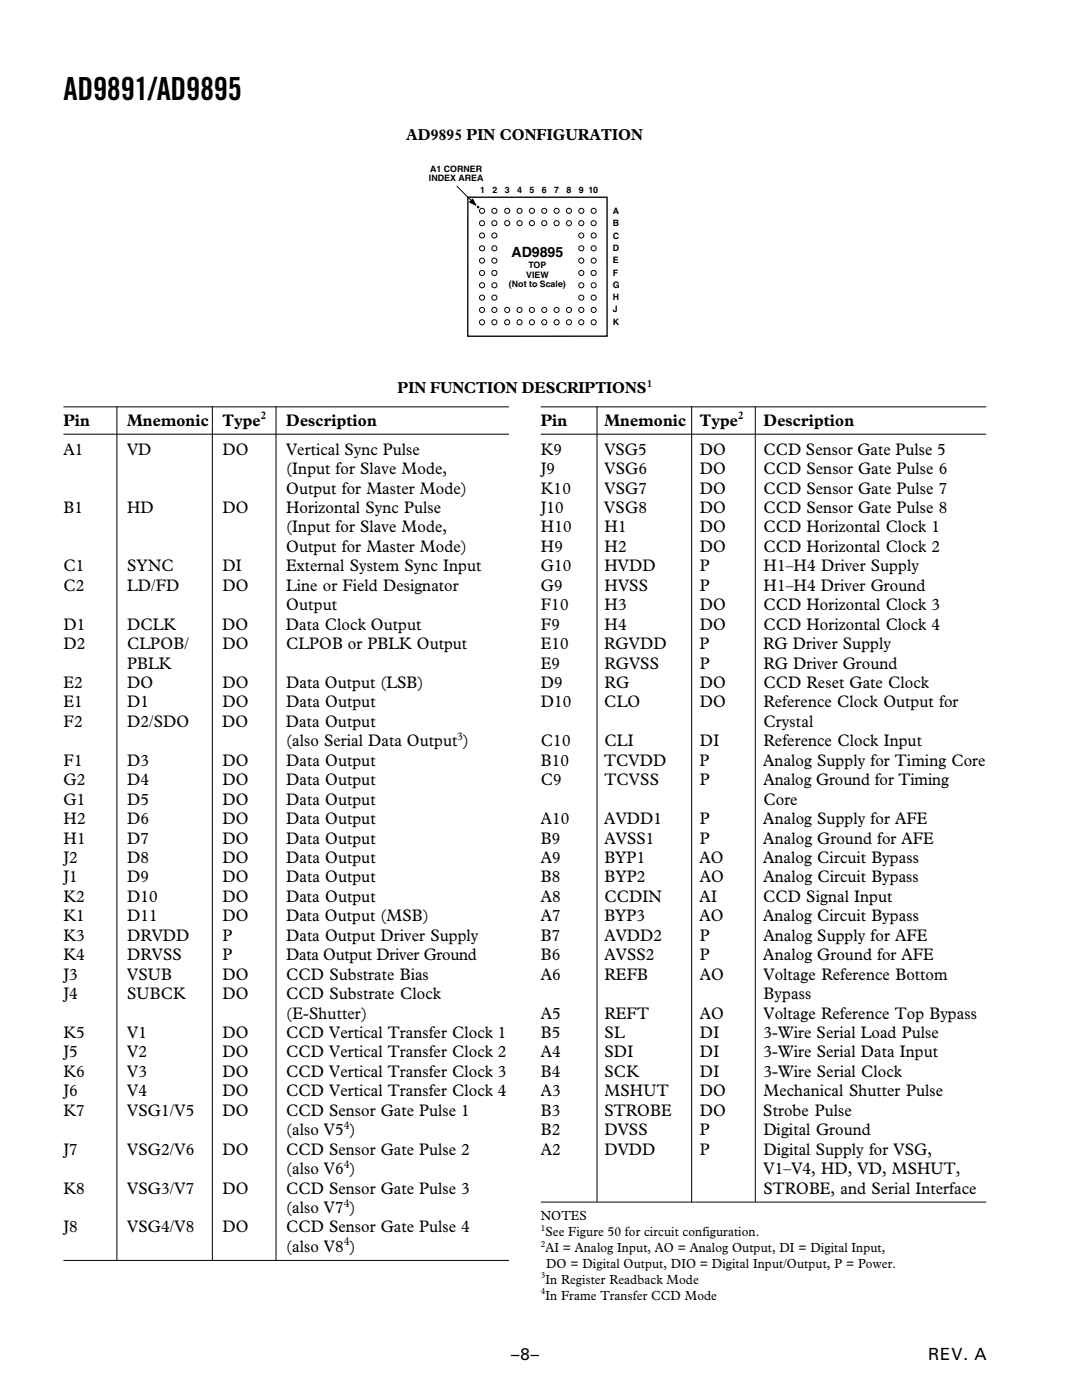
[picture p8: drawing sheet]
<svg xmlns="http://www.w3.org/2000/svg" width="216mm" height="279mm" viewBox="0 0 216 279" stroke-linecap="round" stroke-linejoin="round" font-family="sans-serif">
<defs><g id="words">
<text font-size="6.3" x="12.7" y="19.9">AD9891/AD9895</text>
<g font-size="3.4">
<text x="12.7" y="85">Pin</text>
<text x="25.4" y="85">Mnemonic</text>
<text x="44.4" y="85">Type</text>
<text x="57.1" y="85">Description</text>
<text x="107.9" y="85">Pin</text>
<text x="120.6" y="85">Mnemonic</text>
<text x="139.6" y="85">Type</text>
<text x="152.4" y="85">Description</text>
<text x="12.7" y="90.8">A1</text>
<text x="25.4" y="90.8">VD</text>
<text x="44.4" y="90.8">DO</text>
<text x="57.1" y="90.8">Vertical Sync Pulse</text>
<text x="57.1" y="94.6">(Input for Slave Mode,</text>
<text x="107.9" y="90.8">K9</text>
<text x="107.9" y="94.6">J9</text>
<text x="120.6" y="90.8">VSG5</text>
<text x="120.6" y="94.6">VSG6</text>
<text x="139.6" y="90.8">DO</text>
<text x="139.7" y="94.6">DO</text>
<text x="152.3" y="90.8">CCD Sensor Gate Pulse 5</text>
<text x="152.4" y="94.6">CCD Sensor Gate Pulse 6</text>
<text x="57.1" y="98.5">Output for Master Mode)</text>
<text x="107.9" y="98.5">K10</text>
<text x="120.6" y="98.5">VSG7</text>
<text x="139.7" y="98.5">DO</text>
<text x="152.4" y="98.5">CCD Sensor Gate Pulse 7</text>
<text x="12.7" y="102.4">B1</text>
<text x="25.4" y="102.4">HD</text>
<text x="44.4" y="102.4">DO</text>
<text x="57.1" y="102.4">Horizontal Sync Pulse</text>
<text x="57.1" y="106.3">(Input for Slave Mode,</text>
<text x="107.9" y="102.4">J10</text>
<text x="107.9" y="106.3">H10</text>
<text x="120.6" y="102.4">VSG8</text>
<text x="120.6" y="106.3">H1</text>
<text x="139.6" y="102.4">DO</text>
<text x="139.7" y="106.3">DO</text>
<text x="152.3" y="102.4">CCD Sensor Gate Pulse 8</text>
<text x="152.4" y="106.3">CCD Horizontal Clock 1</text>
<text x="57.1" y="110.2">Output for Master Mode)</text>
<text x="107.9" y="110.2">H9</text>
<text x="120.6" y="110.2">H2</text>
<text x="139.7" y="110.2">DO</text>
<text x="152.4" y="110.2">CCD Horizontal Clock 2</text>
<text x="12.7" y="114">C1</text>
<text x="12.7" y="117.9">C2</text>
<text x="25.4" y="114">SYNC</text>
<text x="25.4" y="117.9">LD/FD</text>
<text x="44.4" y="114">DI</text>
<text x="44.4" y="117.9">DO</text>
<text x="57.1" y="114">External System Sync Input</text>
<text x="57.1" y="117.9">Line or Field Designator</text>
<text x="107.9" y="114">G10</text>
<text x="107.9" y="117.9">G9</text>
<text x="120.6" y="114">HVDD</text>
<text x="120.6" y="117.9">HVSS</text>
<text x="139.7" y="114">P</text>
<text x="139.7" y="117.9">P</text>
<text x="152.4" y="114">H1–H4 Driver Supply</text>
<text x="152.4" y="117.9">H1–H4 Driver Ground</text>
<text x="12.7" y="125.7">D1</text>
<text x="25.3" y="125.7">DCLK</text>
<text x="44.4" y="125.7">DO</text>
<text x="57" y="125.7">Data Clock Output</text>
<text x="57.1" y="121.8">Output</text>
<text x="107.9" y="121.8">F10</text>
<text x="107.9" y="125.7">F9</text>
<text x="120.6" y="121.8">H3</text>
<text x="120.6" y="125.7">H4</text>
<text x="139.7" y="121.8">DO</text>
<text x="139.7" y="125.7">DO</text>
<text x="152.4" y="121.8">CCD Horizontal Clock 3</text>
<text x="152.4" y="125.7">CCD Horizontal Clock 4</text>
<text x="12.7" y="129.5">D2</text>
<text x="25.4" y="129.5">CLPOB/</text>
<text x="44.4" y="129.5">DO</text>
<text x="57.1" y="129.5">CLPOB or PBLK Output</text>
<text x="107.9" y="129.5">E10</text>
<text x="120.6" y="129.5">RGVDD</text>
<text x="139.6" y="129.5">P</text>
<text x="152.3" y="129.5">RG Driver Supply</text>
<text x="12.7" y="137.3">E2</text>
<text x="25.4" y="133.4">PBLK</text>
<text x="25.4" y="137.3">DO</text>
<text x="44.4" y="137.3">DO</text>
<text x="57.1" y="137.3">Data Output (LSB)</text>
<text x="107.9" y="133.4">E9</text>
<text x="107.9" y="137.3">D9</text>
<text x="120.6" y="133.4">RGVSS</text>
<text x="120.6" y="137.3">RG</text>
<text x="139.6" y="133.4">P</text>
<text x="139.7" y="137.3">DO</text>
<text x="152.3" y="133.4">RG Driver Ground</text>
<text x="152.4" y="137.3">CCD Reset Gate Clock</text>
<text x="12.7" y="141.2">E1</text>
<text x="25.4" y="141.2">D1</text>
<text x="44.4" y="141.2">DO</text>
<text x="57.1" y="141.2">Data Output</text>
<text x="107.9" y="141.2">D10</text>
<text x="120.6" y="141.2">CLO</text>
<text x="139.6" y="141.2">DO</text>
<text x="152.3" y="141.2">Reference Clock Output for</text>
<text x="12.7" y="145.1">F2</text>
<text x="25.4" y="145.1">D2/SDO</text>
<text x="44.4" y="145.1">DO</text>
<text x="57" y="145.1">Data Output</text>
<text x="57.1" y="149">(also Serial Data Output )</text>
<text x="107.9" y="149">C10</text>
<text x="120.6" y="149">CLI</text>
<text x="139.7" y="149">DI</text>
<text x="152.4" y="145.1">Crystal</text>
<text x="152.4" y="149">Reference Clock Input</text>
<text x="12.7" y="152.8">F1</text>
<text x="25.4" y="152.8">D3</text>
<text x="44.4" y="152.8">DO</text>
<text x="57.1" y="152.8">Data Output</text>
<text x="107.9" y="152.8">B10</text>
<text x="120.6" y="152.8">TCVDD</text>
<text x="139.6" y="152.8">P</text>
<text x="152.3" y="152.8">Analog Supply for Timing Core</text>
<text x="12.7" y="156.7">G2</text>
<text x="12.7" y="160.6">G1</text>
<text x="25.4" y="156.7">D4</text>
<text x="25.4" y="160.6">D5</text>
<text x="44.4" y="156.7">DO</text>
<text x="44.4" y="160.6">DO</text>
<text x="57.1" y="156.7">Data Output</text>
<text x="57.1" y="160.6">Data Output</text>
<text x="107.9" y="156.7">C9</text>
<text x="120.6" y="156.7">TCVSS</text>
<text x="139.7" y="156.7">P</text>
<text x="152.4" y="156.7">Analog Ground for Timing</text>
<text x="152.4" y="160.6">Core</text>
<text x="12.7" y="164.5">H2</text>
<text x="25.4" y="164.5">D6</text>
<text x="44.4" y="164.5">DO</text>
<text x="57.1" y="164.5">Data Output</text>
<text x="107.9" y="164.5">A10</text>
<text x="120.6" y="164.5">AVDD1</text>
<text x="139.6" y="164.5">P</text>
<text x="152.3" y="164.5">Analog Supply for AFE</text>
<text x="12.7" y="168.4">H1</text>
<text x="12.7" y="172.3">J2</text>
<text x="25.4" y="168.4">D7</text>
<text x="25.4" y="172.3">D8</text>
<text x="44.4" y="168.4">DO</text>
<text x="44.4" y="172.3">DO</text>
<text x="57.1" y="168.4">Data Output</text>
<text x="57.1" y="172.3">Data Output</text>
<text x="107.9" y="168.4">B9</text>
<text x="107.9" y="172.3">A9</text>
<text x="120.6" y="172.3">BYP1</text>
<text x="120.6" y="168.4">AVSS1</text>
<text x="139.6" y="172.3">AO</text>
<text x="139.6" y="168.4">P</text>
<text x="152.3" y="172.3">Analog Circuit Bypass</text>
<text x="152.3" y="168.4">Analog Ground for AFE</text>
<text x="12.7" y="176.1">J1</text>
<text x="25.4" y="176.1">D9</text>
<text x="44.4" y="176.1">DO</text>
<text x="57.1" y="176.1">Data Output</text>
<text x="107.9" y="176.1">B8</text>
<text x="120.6" y="176.1">BYP2</text>
<text x="139.6" y="176.1">AO</text>
<text x="152.3" y="176.1">Analog Circuit Bypass</text>
<text x="12.7" y="180">K2</text>
<text x="12.7" y="183.9">K1</text>
<text x="25.4" y="180">D10</text>
<text x="25.4" y="183.9">D11</text>
<text x="44.4" y="183.9">DO</text>
<text x="44.4" y="180">DO</text>
<text x="57.1" y="183.9">Data Output (MSB)</text>
<text x="57.1" y="180">Data Output</text>
<text x="107.9" y="180">A8</text>
<text x="107.9" y="183.9">A7</text>
<text x="120.6" y="183.9">BYP3</text>
<text x="120.6" y="180">CCDIN</text>
<text x="139.6" y="180">AI</text>
<text x="139.6" y="183.9">AO</text>
<text x="152.3" y="183.9">Analog Circuit Bypass</text>
<text x="152.3" y="180">CCD Signal Input</text>
<text x="12.7" y="187.7">K3</text>
<text x="12.7" y="191.6">K4</text>
<text x="25.3" y="191.6">DRVSS</text>
<text x="25.4" y="187.7">DRVDD</text>
<text x="44.4" y="187.7">P</text>
<text x="44.4" y="191.6">P</text>
<text x="57.1" y="187.7">Data Output Driver Supply</text>
<text x="57.1" y="191.6">Data Output Driver Ground</text>
<text x="107.9" y="187.7">B7</text>
<text x="107.9" y="191.6">B6</text>
<text x="120.6" y="187.7">AVDD2</text>
<text x="120.6" y="191.6">AVSS2</text>
<text x="139.6" y="191.6">P</text>
<text x="139.6" y="187.7">P</text>
<text x="152.3" y="191.6">Analog Ground for AFE</text>
<text x="152.3" y="187.7">Analog Supply for AFE</text>
<text x="12.7" y="195.5">J3</text>
<text x="25.4" y="195.5">VSUB</text>
<text x="44.4" y="195.5">DO</text>
<text x="57.1" y="195.5">CCD Substrate Bias</text>
<text x="107.9" y="195.5">A6</text>
<text x="120.6" y="195.5">REFB</text>
<text x="139.6" y="195.5">AO</text>
<text x="152.3" y="195.5">Voltage Reference Bottom</text>
<text x="12.7" y="199.4">J4</text>
<text x="25.4" y="199.4">SUBCK</text>
<text x="44.4" y="199.4">DO</text>
<text x="57.1" y="199.4">CCD Substrate Clock</text>
<text x="57.1" y="203.3">(E-Shutter)</text>
<text x="107.9" y="203.3">A5</text>
<text x="120.6" y="203.3">REFT</text>
<text x="139.6" y="203.3">AO</text>
<text x="152.3" y="203.3">Voltage Reference Top Bypass</text>
<text x="152.4" y="199.4">Bypass</text>
<text x="12.7" y="207.2">K5</text>
<text x="25.4" y="207.2">V1</text>
<text x="44.4" y="207.2">DO</text>
<text x="57.1" y="207.2">CCD Vertical Transfer Clock 1</text>
<text x="107.9" y="207.2">B5</text>
<text x="120.6" y="207.2">SL</text>
<text x="139.7" y="207.2">DI</text>
<text x="152.4" y="207.2">3-Wire Serial Load Pulse</text>
<text x="12.7" y="211">J5</text>
<text x="12.7" y="214.9">K6</text>
<text x="25.4" y="211">V2</text>
<text x="25.4" y="214.9">V3</text>
<text x="44.4" y="211">DO</text>
<text x="44.4" y="214.9">DO</text>
<text x="57.1" y="211">CCD Vertical Transfer Clock 2</text>
<text x="57.1" y="214.9">CCD Vertical Transfer Clock 3</text>
<text x="107.9" y="211">A4</text>
<text x="107.9" y="214.9">B4</text>
<text x="120.6" y="211">SDI</text>
<text x="120.6" y="214.9">SCK</text>
<text x="139.7" y="211">DI</text>
<text x="139.7" y="214.9">DI</text>
<text x="152.4" y="211">3-Wire Serial Data Input</text>
<text x="152.4" y="214.9">3-Wire Serial Clock</text>
<text x="12.7" y="218.8">J6</text>
<text x="25.4" y="218.8">V4</text>
<text x="44.4" y="218.8">DO</text>
<text x="57.1" y="218.8">CCD Vertical Transfer Clock 4</text>
<text x="107.9" y="218.8">A3</text>
<text x="120.6" y="218.8">MSHUT</text>
<text x="139.6" y="218.8">DO</text>
<text x="152.3" y="218.8">Mechanical Shutter Pulse</text>
<text x="12.7" y="222.7">K7</text>
<text x="25.4" y="222.7">VSG1/V5</text>
<text x="44.4" y="222.7">DO</text>
<text x="57.1" y="222.7">CCD Sensor Gate Pulse 1</text>
<text x="57.1" y="226.6">(also V5 )</text>
<text x="107.9" y="222.7">B3</text>
<text x="107.9" y="226.6">B2</text>
<text x="120.6" y="222.7">STROBE</text>
<text x="120.6" y="226.6">DVSS</text>
<text x="139.6" y="222.7">DO</text>
<text x="139.6" y="226.6">P</text>
<text x="152.3" y="222.7">Strobe Pulse</text>
<text x="152.3" y="226.6">Digital Ground</text>
<text x="12.7" y="230.5">J7</text>
<text x="25.4" y="230.5">VSG2/V6</text>
<text x="44.4" y="230.5">DO</text>
<text x="57.1" y="230.5">CCD Sensor Gate Pulse 2</text>
<text x="107.9" y="230.5">A2</text>
<text x="120.6" y="230.5">DVDD</text>
<text x="139.6" y="230.5">P</text>
<text x="152.3" y="230.5">Digital Supply for VSG,</text>
<text x="12.7" y="238.2">K8</text>
<text x="25.4" y="238.2">VSG3/V7</text>
<text x="44.4" y="238.2">DO</text>
<text x="57.1" y="234.3">(also V6 )</text>
<text x="57.1" y="238.2">CCD Sensor Gate Pulse 3</text>
<text x="152.4" y="238.2">STROBE, and Serial Interface</text>
<text x="152.4" y="234.3">V1–V4, HD, VD, MSHUT,</text>
<text x="12.7" y="246">J8</text>
<text x="25.4" y="246">VSG4/V8</text>
<text x="44.4" y="246">DO</text>
<text x="57.1" y="242.1">(also V7 )</text>
<text x="57.1" y="246">CCD Sensor Gate Pulse 4</text>
<text x="57.1" y="249.9">(also V8 )</text>
<text x="102" y="271.5">–8–</text>
<text x="185.2" y="271.5">REV. A</text>
</g>
<g font-size="3.2">
<text x="81.1" y="27.9">AD9895 PIN CONFIGURATION</text>
<text x="79.3" y="78.4">PIN FUNCTION DESCRIPTIONS</text>
</g>
<text font-size="2.8" x="102.1" y="51.3">AD9895</text>
<g font-size="2.6">
<text x="107.9" y="243.5">NOTES</text>
<text x="108.8" y="246.7">See Figure 50 for circuit configuration.</text>
<text x="108.8" y="249.9">AI = Analog Input, AO = Analog Output, DI = Digital Input,</text>
<text x="108.8" y="256.2">In Register Readback Mode</text>
<text x="109" y="253">DO = Digital Output, DIO = Digital Input/Output, P = Power.</text>
<text x="108.8" y="259.4">In Frame Transfer CCD Mode</text>
</g>
<g font-size="2.3">
<text x="52" y="83.7">2</text>
<text x="147.3" y="83.7">2</text>
<text x="91.2" y="147.7">3</text>
<text x="68.6" y="225.3">4</text>
<text x="68.6" y="233">4</text>
<text x="68.6" y="240.8">4</text>
<text x="68.6" y="248.5">4</text>
</g>
<text font-size="2.1" x="129.1" y="77.2">1</text>
<g font-size="1.8">
<text x="85.8" y="34.3">A1 CORNER</text>
<text x="85.6" y="36.2">INDEX AREA</text>
<text x="95.8" y="38.6">1</text>
<text x="98.3" y="38.6">2</text>
<text x="100.7" y="38.6">3</text>
<text x="103.2" y="38.6">4</text>
<text x="105.6" y="38.6">5</text>
<text x="108.1" y="38.6">6</text>
<text x="110.6" y="38.6">7</text>
<text x="113" y="38.6">8</text>
<text x="115.5" y="38.6">9 10</text>
<text x="122.3" y="42.7">A</text>
<text x="122.3" y="45.2">B</text>
<text x="122.3" y="47.6">C</text>
<text x="105.5" y="53.5">TOP</text>
<text x="122.3" y="50.1">D</text>
<text x="122.3" y="52.5">E</text>
<text x="101.6" y="57.3">(Not to Scale)</text>
<text x="105" y="55.4">VIEW</text>
<text x="122.3" y="55">F</text>
<text x="122.3" y="57.5">G</text>
<text x="122.3" y="59.9">H</text>
<text x="122.3" y="62.4">J</text>
<text x="122.3" y="64.8">K</text>
<text x="107.9" y="245.6">1</text>
<text x="107.9" y="248.8">2</text>
<text x="107.9" y="255.1">3</text>
<text x="107.9" y="258.3">4</text>
</g>
</g></defs>
<circle cx="96.2" cy="42.1" r=".51" fill="none" stroke="#000" stroke-width=".2"/>
<circle cx="98.6" cy="42.1" r=".51" fill="#fff"/>
<circle cx="98.6" cy="42.1" r=".51" fill="none" stroke="#000" stroke-width=".2"/>
<circle cx="101.2" cy="42.1" r=".51" fill="#fff"/>
<circle cx="101.2" cy="42.1" r=".51" fill="none" stroke="#000" stroke-width=".2"/>
<circle cx="103.7" cy="42.1" r=".51" fill="#fff"/>
<circle cx="103.7" cy="42.1" r=".51" fill="none" stroke="#000" stroke-width=".2"/>
<circle cx="106.1" cy="42.1" r=".51" fill="#fff"/>
<circle cx="106.1" cy="42.1" r=".51" fill="none" stroke="#000" stroke-width=".2"/>
<circle cx="108.6" cy="42.1" r=".51" fill="#fff"/>
<circle cx="108.6" cy="42.1" r=".51" fill="none" stroke="#000" stroke-width=".2"/>
<circle cx="111.1" cy="42.1" r=".51" fill="#fff"/>
<circle cx="111.1" cy="42.1" r=".51" fill="none" stroke="#000" stroke-width=".2"/>
<circle cx="113.5" cy="42.1" r=".51" fill="#fff"/>
<circle cx="113.5" cy="42.1" r=".51" fill="none" stroke="#000" stroke-width=".2"/>
<circle cx="116" cy="42.1" r=".51" fill="#fff"/>
<circle cx="116" cy="42.1" r=".51" fill="none" stroke="#000" stroke-width=".2"/>
<circle cx="118.5" cy="42.1" r=".51" fill="#fff"/>
<circle cx="118.5" cy="42.1" r=".51" fill="none" stroke="#000" stroke-width=".2"/>
<circle cx="96.2" cy="44.5" r=".51" fill="#fff"/>
<circle cx="96.2" cy="44.5" r=".51" fill="none" stroke="#000" stroke-width=".2"/>
<circle cx="98.6" cy="44.5" r=".51" fill="#fff"/>
<circle cx="98.6" cy="44.5" r=".51" fill="none" stroke="#000" stroke-width=".2"/>
<circle cx="101.2" cy="44.5" r=".51" fill="#fff"/>
<circle cx="101.2" cy="44.5" r=".51" fill="none" stroke="#000" stroke-width=".2"/>
<circle cx="103.7" cy="44.5" r=".51" fill="#fff"/>
<circle cx="103.7" cy="44.5" r=".51" fill="none" stroke="#000" stroke-width=".2"/>
<circle cx="106.1" cy="44.5" r=".51" fill="#fff"/>
<circle cx="106.1" cy="44.5" r=".51" fill="none" stroke="#000" stroke-width=".2"/>
<circle cx="108.6" cy="44.5" r=".51" fill="#fff"/>
<circle cx="108.6" cy="44.5" r=".51" fill="none" stroke="#000" stroke-width=".2"/>
<circle cx="111.1" cy="44.5" r=".51" fill="#fff"/>
<circle cx="111.1" cy="44.5" r=".51" fill="none" stroke="#000" stroke-width=".2"/>
<circle cx="113.5" cy="44.5" r=".51" fill="#fff"/>
<circle cx="113.5" cy="44.5" r=".51" fill="none" stroke="#000" stroke-width=".2"/>
<circle cx="116" cy="44.5" r=".51" fill="#fff"/>
<circle cx="116" cy="44.5" r=".51" fill="none" stroke="#000" stroke-width=".2"/>
<circle cx="118.5" cy="44.5" r=".51" fill="#fff"/>
<circle cx="118.5" cy="44.5" r=".51" fill="none" stroke="#000" stroke-width=".2"/>
<circle cx="96.2" cy="47" r=".51" fill="#fff"/>
<circle cx="96.2" cy="47" r=".51" fill="none" stroke="#000" stroke-width=".2"/>
<circle cx="98.6" cy="47" r=".51" fill="#fff"/>
<circle cx="98.6" cy="47" r=".51" fill="none" stroke="#000" stroke-width=".2"/>
<circle cx="116" cy="47" r=".51" fill="#fff"/>
<circle cx="116" cy="47" r=".51" fill="none" stroke="#000" stroke-width=".2"/>
<circle cx="118.5" cy="47" r=".51" fill="#fff"/>
<circle cx="118.5" cy="47" r=".51" fill="none" stroke="#000" stroke-width=".2"/>
<circle cx="96.2" cy="49.6" r=".51" fill="#fff"/>
<circle cx="96.2" cy="49.6" r=".51" fill="none" stroke="#000" stroke-width=".2"/>
<circle cx="98.6" cy="49.6" r=".51" fill="#fff"/>
<circle cx="98.6" cy="49.6" r=".51" fill="none" stroke="#000" stroke-width=".2"/>
<circle cx="116" cy="49.6" r=".51" fill="#fff"/>
<circle cx="116" cy="49.6" r=".51" fill="none" stroke="#000" stroke-width=".2"/>
<circle cx="118.5" cy="49.6" r=".51" fill="#fff"/>
<circle cx="118.5" cy="49.6" r=".51" fill="none" stroke="#000" stroke-width=".2"/>
<circle cx="96.2" cy="52" r=".51" fill="#fff"/>
<circle cx="96.2" cy="52" r=".51" fill="none" stroke="#000" stroke-width=".2"/>
<circle cx="98.6" cy="52" r=".51" fill="#fff"/>
<circle cx="98.6" cy="52" r=".51" fill="none" stroke="#000" stroke-width=".2"/>
<circle cx="116" cy="52" r=".51" fill="#fff"/>
<circle cx="116" cy="52" r=".51" fill="none" stroke="#000" stroke-width=".2"/>
<circle cx="118.5" cy="52" r=".51" fill="#fff"/>
<circle cx="118.5" cy="52" r=".51" fill="none" stroke="#000" stroke-width=".2"/>
<circle cx="96.2" cy="54.5" r=".51" fill="#fff"/>
<circle cx="96.2" cy="54.5" r=".51" fill="none" stroke="#000" stroke-width=".2"/>
<circle cx="98.6" cy="54.5" r=".51" fill="#fff"/>
<circle cx="98.6" cy="54.5" r=".51" fill="none" stroke="#000" stroke-width=".2"/>
<circle cx="116" cy="54.5" r=".51" fill="#fff"/>
<circle cx="116" cy="54.5" r=".51" fill="none" stroke="#000" stroke-width=".2"/>
<circle cx="118.5" cy="54.5" r=".51" fill="#fff"/>
<circle cx="118.5" cy="54.5" r=".51" fill="none" stroke="#000" stroke-width=".2"/>
<circle cx="96.2" cy="56.9" r=".51" fill="#fff"/>
<circle cx="96.2" cy="56.9" r=".51" fill="none" stroke="#000" stroke-width=".2"/>
<circle cx="98.6" cy="56.9" r=".51" fill="#fff"/>
<circle cx="98.6" cy="56.9" r=".51" fill="none" stroke="#000" stroke-width=".2"/>
<circle cx="116" cy="56.9" r=".51" fill="#fff"/>
<circle cx="116" cy="56.9" r=".51" fill="none" stroke="#000" stroke-width=".2"/>
<circle cx="118.5" cy="56.9" r=".51" fill="#fff"/>
<circle cx="118.5" cy="56.9" r=".51" fill="none" stroke="#000" stroke-width=".2"/>
<circle cx="96.2" cy="59.4" r=".51" fill="#fff"/>
<circle cx="96.2" cy="59.4" r=".51" fill="none" stroke="#000" stroke-width=".2"/>
<circle cx="98.6" cy="59.4" r=".51" fill="#fff"/>
<circle cx="98.6" cy="59.4" r=".51" fill="none" stroke="#000" stroke-width=".2"/>
<circle cx="116" cy="59.4" r=".51" fill="#fff"/>
<circle cx="116" cy="59.4" r=".51" fill="none" stroke="#000" stroke-width=".2"/>
<circle cx="118.5" cy="59.4" r=".51" fill="#fff"/>
<circle cx="118.5" cy="59.4" r=".51" fill="none" stroke="#000" stroke-width=".2"/>
<circle cx="96.2" cy="61.9" r=".51" fill="#fff"/>
<circle cx="96.2" cy="61.9" r=".51" fill="none" stroke="#000" stroke-width=".2"/>
<circle cx="98.6" cy="61.9" r=".51" fill="#fff"/>
<circle cx="98.6" cy="61.9" r=".51" fill="none" stroke="#000" stroke-width=".2"/>
<circle cx="101.2" cy="61.9" r=".51" fill="#fff"/>
<circle cx="101.2" cy="61.9" r=".51" fill="none" stroke="#000" stroke-width=".2"/>
<circle cx="103.7" cy="61.9" r=".51" fill="#fff"/>
<circle cx="103.7" cy="61.9" r=".51" fill="none" stroke="#000" stroke-width=".2"/>
<circle cx="106.1" cy="61.9" r=".51" fill="#fff"/>
<circle cx="106.1" cy="61.9" r=".51" fill="none" stroke="#000" stroke-width=".2"/>
<circle cx="108.6" cy="61.9" r=".51" fill="#fff"/>
<circle cx="108.6" cy="61.9" r=".51" fill="none" stroke="#000" stroke-width=".2"/>
<circle cx="111.1" cy="61.9" r=".51" fill="#fff"/>
<circle cx="111.1" cy="61.9" r=".51" fill="none" stroke="#000" stroke-width=".2"/>
<circle cx="113.5" cy="61.9" r=".51" fill="#fff"/>
<circle cx="113.5" cy="61.9" r=".51" fill="none" stroke="#000" stroke-width=".2"/>
<circle cx="116" cy="61.9" r=".51" fill="#fff"/>
<circle cx="116" cy="61.9" r=".51" fill="none" stroke="#000" stroke-width=".2"/>
<circle cx="118.5" cy="61.9" r=".51" fill="#fff"/>
<circle cx="118.5" cy="61.9" r=".51" fill="none" stroke="#000" stroke-width=".2"/>
<circle cx="96.2" cy="64.3" r=".51" fill="#fff"/>
<circle cx="96.2" cy="64.3" r=".51" fill="none" stroke="#000" stroke-width=".2"/>
<circle cx="98.6" cy="64.3" r=".51" fill="#fff"/>
<circle cx="98.6" cy="64.3" r=".51" fill="none" stroke="#000" stroke-width=".2"/>
<circle cx="101.2" cy="64.3" r=".51" fill="#fff"/>
<circle cx="101.2" cy="64.3" r=".51" fill="none" stroke="#000" stroke-width=".2"/>
<circle cx="103.7" cy="64.3" r=".51" fill="#fff"/>
<circle cx="103.7" cy="64.3" r=".51" fill="none" stroke="#000" stroke-width=".2"/>
<circle cx="106.1" cy="64.3" r=".51" fill="#fff"/>
<circle cx="106.1" cy="64.3" r=".51" fill="none" stroke="#000" stroke-width=".2"/>
<circle cx="108.6" cy="64.3" r=".51" fill="#fff"/>
<circle cx="108.6" cy="64.3" r=".51" fill="none" stroke="#000" stroke-width=".2"/>
<circle cx="111.1" cy="64.3" r=".51" fill="#fff"/>
<circle cx="111.1" cy="64.3" r=".51" fill="none" stroke="#000" stroke-width=".2"/>
<circle cx="113.5" cy="64.3" r=".51" fill="#fff"/>
<circle cx="113.5" cy="64.3" r=".51" fill="none" stroke="#000" stroke-width=".2"/>
<circle cx="116" cy="64.3" r=".51" fill="#fff"/>
<circle cx="116" cy="64.3" r=".51" fill="none" stroke="#000" stroke-width=".2"/>
<circle cx="118.5" cy="64.3" r=".51" fill="#fff"/>
<g fill="none" stroke="#000" stroke-width=".2">
<path d="M91.2 37.2l3.1 3M94.3 39.7l.7 1.3-1.3-.7zM12.7 81.2h88.9M12.7 86.7h88.9M23.3 81.1v170.4M42.4 81.1v170.4M55.1 81.1v170.4M107.9 81.2h88.9M107.9 86.7h88.9M119.1 81.1v158.8M138 81.1v158.8M150.7 81.1v158.8"/>
<path d="M107.9 239.9h88.9M12.7 251.5h88.9"/>
<circle cx="118.5" cy="64.3" r=".51"/>
</g>
<path d="M93.4 39.4h27.7v27.7h-27.8z" fill="none" stroke="#000" stroke-width=".26"/>
<g fill="#000">
<path d="M94.3 39.7l.7 1.3-1.3-.7z"/>
<circle cx="95.4" cy="41.3" r=".26"/>
</g>
<use href="#words"/>
</svg>
